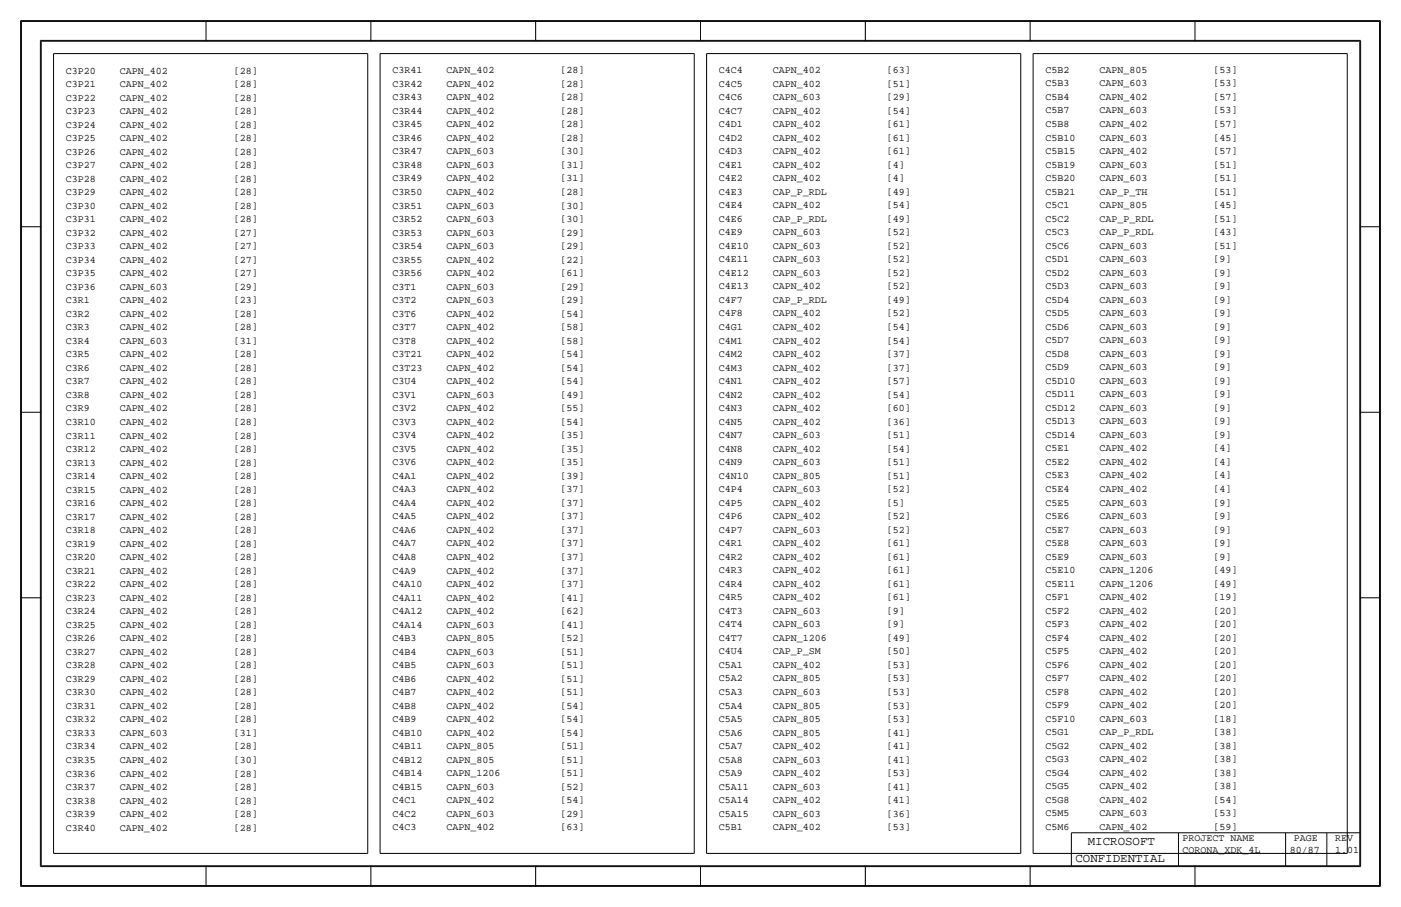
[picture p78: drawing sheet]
<svg xmlns="http://www.w3.org/2000/svg" width="432mm" height="279mm" viewBox="0 0 432 279" stroke-linecap="round" stroke-linejoin="round" font-family="sans-serif">
<defs><g id="words">
<g font-size="3.8">
<text x="335.3" y="260.3">MICROSOFT</text>
<text x="331.5" y="265.4">CONFIDENTIAL</text>
</g>
<g font-size="3.1">
<text x="20.3" y="22.6">C3P20</text>
<text x="37" y="22.6">CAPN_402</text>
<text x="72.1" y="22.6">[28]</text>
<text x="121" y="22.6">C3R41</text>
<text x="137.6" y="22.6">CAPN_402</text>
<text x="172.7" y="22.6">[28]</text>
<text x="221.6" y="22.5">C4C4</text>
<text x="238.2" y="22.5">CAPN_402</text>
<text x="273.4" y="22.5">[63]</text>
<text x="322.2" y="22.5">C5B2</text>
<text x="338.9" y="22.5">CAPN_805</text>
<text x="374" y="22.5">[53]</text>
<text x="20.3" y="26.8">C3P21</text>
<text x="37" y="26.8">CAPN_402</text>
<text x="72.1" y="26.8">[28]</text>
<text x="121" y="26.8">C3R42</text>
<text x="137.6" y="26.8">CAPN_402</text>
<text x="172.7" y="26.8">[28]</text>
<text x="221.6" y="26.7">C4C5</text>
<text x="238.2" y="26.7">CAPN_402</text>
<text x="273.4" y="26.7">[51]</text>
<text x="322.2" y="26.6">C5B3</text>
<text x="338.9" y="26.6">CAPN_603</text>
<text x="374" y="26.6">[53]</text>
<text x="20.3" y="35.1">C3P23</text>
<text x="20.3" y="31">C3P22</text>
<text x="37" y="35.1">CAPN_402</text>
<text x="37" y="31">CAPN_402</text>
<text x="72.1" y="35.1">[28]</text>
<text x="72.1" y="31">[28]</text>
<text x="121" y="35.1">C3R44</text>
<text x="121" y="30.9">C3R43</text>
<text x="137.6" y="35.1">CAPN_402</text>
<text x="137.6" y="30.9">CAPN_402</text>
<text x="172.7" y="35.1">[28]</text>
<text x="172.7" y="30.9">[28]</text>
<text x="221.6" y="35">C4C7</text>
<text x="221.6" y="30.9">C4C6</text>
<text x="238.2" y="35">CAPN_402</text>
<text x="238.2" y="30.9">CAPN_603</text>
<text x="273.4" y="35">[54]</text>
<text x="273.4" y="30.9">[29]</text>
<text x="322.2" y="35">C5B7</text>
<text x="322.2" y="30.8">C5B4</text>
<text x="338.9" y="35">CAPN_603</text>
<text x="338.9" y="30.8">CAPN_402</text>
<text x="374" y="35">[53]</text>
<text x="374" y="30.8">[57]</text>
<text x="20.3" y="39.3">C3P24</text>
<text x="37" y="39.3">CAPN_402</text>
<text x="72.1" y="39.3">[28]</text>
<text x="121" y="39.2">C3R45</text>
<text x="137.6" y="39.2">CAPN_402</text>
<text x="172.7" y="39.2">[28]</text>
<text x="221.6" y="39.2">C4D1</text>
<text x="238.2" y="39.2">CAPN_402</text>
<text x="273.4" y="39.2">[61]</text>
<text x="322.2" y="39.1">C5B8</text>
<text x="338.9" y="39.1">CAPN_402</text>
<text x="374" y="39.1">[57]</text>
<text x="20.3" y="47.6">C3P26</text>
<text x="20.3" y="43.5">C3P25</text>
<text x="37" y="47.6">CAPN_402</text>
<text x="37" y="43.5">CAPN_402</text>
<text x="72.1" y="47.6">[28]</text>
<text x="72.1" y="43.5">[28]</text>
<text x="121" y="47.6">C3R47</text>
<text x="121" y="43.4">C3R46</text>
<text x="137.6" y="47.6">CAPN_603</text>
<text x="137.6" y="43.4">CAPN_402</text>
<text x="172.7" y="47.6">[30]</text>
<text x="172.7" y="43.4">[28]</text>
<text x="221.6" y="47.5">C4D3</text>
<text x="221.6" y="43.3">C4D2</text>
<text x="238.2" y="47.5">CAPN_402</text>
<text x="238.2" y="43.3">CAPN_402</text>
<text x="273.4" y="47.5">[61]</text>
<text x="273.4" y="43.3">[61]</text>
<text x="322.2" y="47.5">C5B15</text>
<text x="322.2" y="43.3">C5B10</text>
<text x="338.9" y="47.5">CAPN_402</text>
<text x="338.9" y="43.3">CAPN_603</text>
<text x="374" y="47.5">[57]</text>
<text x="374" y="43.3">[45]</text>
<text x="20.3" y="51.8">C3P27</text>
<text x="37" y="51.8">CAPN_402</text>
<text x="72.1" y="51.8">[28]</text>
<text x="121" y="51.7">C3R48</text>
<text x="137.6" y="51.7">CAPN_603</text>
<text x="172.7" y="51.7">[31]</text>
<text x="221.6" y="51.7">C4E1</text>
<text x="238.2" y="51.7">CAPN_402</text>
<text x="273.4" y="51.7">[4]</text>
<text x="322.2" y="51.6">C5B19</text>
<text x="338.9" y="51.6">CAPN_603</text>
<text x="374" y="51.6">[51]</text>
<text x="20.3" y="56">C3P28</text>
<text x="37" y="56">CAPN_402</text>
<text x="72.1" y="56">[28]</text>
<text x="121" y="55.9">C3R49</text>
<text x="137.6" y="55.9">CAPN_402</text>
<text x="172.7" y="55.9">[31]</text>
<text x="221.6" y="55.8">C4E2</text>
<text x="238.2" y="55.8">CAPN_402</text>
<text x="273.4" y="55.8">[4]</text>
<text x="322.2" y="59.9">C5B21</text>
<text x="322.2" y="55.8">C5B20</text>
<text x="338.9" y="59.9">CAP_P_TH</text>
<text x="338.9" y="55.8">CAPN_603</text>
<text x="374" y="59.9">[51]</text>
<text x="374" y="55.8">[51]</text>
<text x="20.3" y="64.3">C3P30</text>
<text x="20.3" y="60.1">C3P29</text>
<text x="37" y="64.3">CAPN_402</text>
<text x="37" y="60.1">CAPN_402</text>
<text x="72.1" y="64.3">[28]</text>
<text x="72.1" y="60.1">[28]</text>
<text x="121" y="64.2">C3R51</text>
<text x="121" y="60.1">C3R50</text>
<text x="137.6" y="64.2">CAPN_603</text>
<text x="137.6" y="60.1">CAPN_402</text>
<text x="172.7" y="64.2">[30]</text>
<text x="172.7" y="60.1">[28]</text>
<text x="221.6" y="64.2">C4E4</text>
<text x="221.6" y="60">C4E3</text>
<text x="238.2" y="64.2">CAPN_402</text>
<text x="238.2" y="60">CAP_P_RDL</text>
<text x="273.4" y="64.2">[54]</text>
<text x="273.4" y="60">[49]</text>
<text x="322.2" y="64.1">C5C1</text>
<text x="338.9" y="64.1">CAPN_805</text>
<text x="374" y="64.1">[45]</text>
<text x="20.3" y="68.5">C3P31</text>
<text x="37" y="68.5">CAPN_402</text>
<text x="72.1" y="68.5">[28]</text>
<text x="121" y="68.4">C3R52</text>
<text x="137.6" y="68.4">CAPN_603</text>
<text x="172.7" y="68.4">[30]</text>
<text x="221.6" y="68.3">C4E6</text>
<text x="238.2" y="68.3">CAP_P_RDL</text>
<text x="273.4" y="68.3">[49]</text>
<text x="322.2" y="68.3">C5C2</text>
<text x="338.9" y="68.3">CAP_P_RDL</text>
<text x="374" y="68.3">[51]</text>
<text x="20.3" y="76.8">C3P33</text>
<text x="20.3" y="72.6">C3P32</text>
<text x="37" y="76.8">CAPN_402</text>
<text x="37" y="72.6">CAPN_402</text>
<text x="72.1" y="76.8">[27]</text>
<text x="72.1" y="72.6">[27]</text>
<text x="121" y="76.7">C3R54</text>
<text x="121" y="72.6">C3R53</text>
<text x="137.6" y="76.7">CAPN_603</text>
<text x="137.6" y="72.6">CAPN_603</text>
<text x="172.7" y="76.7">[29]</text>
<text x="172.7" y="72.6">[29]</text>
<text x="221.6" y="76.7">C4E10</text>
<text x="221.6" y="72.5">C4E9</text>
<text x="238.2" y="76.7">CAPN_603</text>
<text x="238.2" y="72.5">CAPN_603</text>
<text x="273.4" y="76.7">[52]</text>
<text x="273.4" y="72.5">[52]</text>
<text x="322.2" y="76.6">C5C6</text>
<text x="322.2" y="72.4">C5C3</text>
<text x="338.9" y="76.6">CAPN_603</text>
<text x="338.9" y="72.4">CAP_P_RDL</text>
<text x="374" y="76.6">[51]</text>
<text x="374" y="72.4">[43]</text>
<text x="20.3" y="81">C3P34</text>
<text x="37" y="81">CAPN_402</text>
<text x="72.1" y="81">[27]</text>
<text x="121" y="80.9">C3R55</text>
<text x="137.6" y="80.9">CAPN_402</text>
<text x="172.7" y="80.9">[22]</text>
<text x="221.6" y="80.8">C4E11</text>
<text x="238.2" y="80.8">CAPN_603</text>
<text x="273.4" y="80.8">[52]</text>
<text x="322.2" y="80.8">C5D1</text>
<text x="338.9" y="80.8">CAPN_603</text>
<text x="374" y="80.8">[9]</text>
<text x="20.3" y="89.3">C3P36</text>
<text x="20.3" y="85.1">C3P35</text>
<text x="37" y="89.3">CAPN_603</text>
<text x="37" y="85.1">CAPN_402</text>
<text x="72.1" y="89.3">[29]</text>
<text x="72.1" y="85.1">[27]</text>
<text x="121" y="89.2">C3T1</text>
<text x="121" y="85.1">C3R56</text>
<text x="137.6" y="89.2">CAPN_603</text>
<text x="137.6" y="85.1">CAPN_402</text>
<text x="172.7" y="89.2">[29]</text>
<text x="172.7" y="85.1">[61]</text>
<text x="221.6" y="89.2">C4E13</text>
<text x="221.6" y="85">C4E12</text>
<text x="238.2" y="89.2">CAPN_402</text>
<text x="238.2" y="85">CAPN_603</text>
<text x="273.4" y="89.2">[52]</text>
<text x="273.4" y="85">[52]</text>
<text x="322.2" y="89.1">C5D3</text>
<text x="322.2" y="84.9">C5D2</text>
<text x="338.9" y="89.1">CAPN_603</text>
<text x="338.9" y="84.9">CAPN_603</text>
<text x="374" y="89.1">[9]</text>
<text x="374" y="84.9">[9]</text>
<text x="20.3" y="93.4">C3R1</text>
<text x="37" y="93.4">CAPN_402</text>
<text x="72.1" y="93.4">[23]</text>
<text x="121" y="93.4">C3T2</text>
<text x="137.6" y="93.4">CAPN_603</text>
<text x="172.7" y="93.4">[29]</text>
<text x="221.6" y="93.3">C4F7</text>
<text x="238.2" y="93.3">CAP_P_RDL</text>
<text x="273.4" y="93.3">[49]</text>
<text x="322.2" y="93.3">C5D4</text>
<text x="338.9" y="93.3">CAPN_603</text>
<text x="374" y="93.3">[9]</text>
<text x="20.3" y="101.8">C3R3</text>
<text x="20.3" y="97.6">C3R2</text>
<text x="37" y="101.8">CAPN_402</text>
<text x="37" y="97.6">CAPN_402</text>
<text x="72.1" y="101.8">[28]</text>
<text x="72.1" y="97.6">[28]</text>
<text x="121" y="101.7">C3T7</text>
<text x="121" y="97.5">C3T6</text>
<text x="137.6" y="101.7">CAPN_402</text>
<text x="137.6" y="97.5">CAPN_402</text>
<text x="172.7" y="101.7">[58]</text>
<text x="172.7" y="97.5">[54]</text>
<text x="221.6" y="101.7">C4G1</text>
<text x="221.6" y="97.5">C4F8</text>
<text x="238.2" y="101.7">CAPN_402</text>
<text x="238.2" y="97.5">CAPN_402</text>
<text x="273.4" y="101.7">[54]</text>
<text x="273.4" y="97.5">[52]</text>
<text x="322.2" y="101.6">C5D6</text>
<text x="322.2" y="97.4">C5D5</text>
<text x="338.9" y="101.6">CAPN_603</text>
<text x="338.9" y="97.4">CAPN_603</text>
<text x="374" y="101.6">[9]</text>
<text x="374" y="97.4">[9]</text>
<text x="20.3" y="105.9">C3R4</text>
<text x="37" y="105.9">CAPN_603</text>
<text x="72.1" y="105.9">[31]</text>
<text x="121" y="105.9">C3T8</text>
<text x="137.6" y="105.9">CAPN_402</text>
<text x="172.7" y="105.9">[58]</text>
<text x="221.6" y="105.8">C4M1</text>
<text x="238.2" y="105.8">CAPN_402</text>
<text x="273.4" y="105.8">[54]</text>
<text x="322.2" y="105.8">C5D7</text>
<text x="338.9" y="105.8">CAPN_603</text>
<text x="374" y="105.8">[9]</text>
<text x="20.3" y="110.1">C3R5</text>
<text x="37" y="110.1">CAPN_402</text>
<text x="72.1" y="110.1">[28]</text>
<text x="121" y="110">C3T21</text>
<text x="137.6" y="110">CAPN_402</text>
<text x="172.7" y="110">[54]</text>
<text x="221.6" y="110">C4M2</text>
<text x="238.2" y="110">CAPN_402</text>
<text x="273.4" y="110">[37]</text>
<text x="322.2" y="109.9">C5D8</text>
<text x="338.9" y="109.9">CAPN_603</text>
<text x="374" y="109.9">[9]</text>
<text x="20.3" y="118.4">C3R7</text>
<text x="20.3" y="114.3">C3R6</text>
<text x="37" y="118.4">CAPN_402</text>
<text x="37" y="114.3">CAPN_402</text>
<text x="72.1" y="118.4">[28]</text>
<text x="72.1" y="114.3">[28]</text>
<text x="121" y="118.4">C3U4</text>
<text x="121" y="114.2">C3T23</text>
<text x="137.6" y="118.4">CAPN_402</text>
<text x="137.6" y="114.2">CAPN_402</text>
<text x="172.7" y="118.4">[54]</text>
<text x="172.7" y="114.2">[54]</text>
<text x="221.6" y="118.3">C4N1</text>
<text x="221.6" y="114.1">C4M3</text>
<text x="238.2" y="118.3">CAPN_402</text>
<text x="238.2" y="114.1">CAPN_402</text>
<text x="273.4" y="118.3">[57]</text>
<text x="273.4" y="114.1">[37]</text>
<text x="322.2" y="118.2">C5D10</text>
<text x="322.2" y="114.1">C5D9</text>
<text x="338.9" y="118.2">CAPN_603</text>
<text x="338.9" y="114.1">CAPN_603</text>
<text x="374" y="118.2">[9]</text>
<text x="374" y="114.1">[9]</text>
<text x="20.3" y="122.6">C3R8</text>
<text x="37" y="122.6">CAPN_402</text>
<text x="72.1" y="122.6">[28]</text>
<text x="121" y="122.5">C3V1</text>
<text x="137.6" y="122.5">CAPN_603</text>
<text x="172.7" y="122.5">[49]</text>
<text x="221.6" y="122.5">C4N2</text>
<text x="238.2" y="122.5">CAPN_402</text>
<text x="273.4" y="122.5">[54]</text>
<text x="322.2" y="122.4">C5D11</text>
<text x="338.9" y="122.4">CAPN_603</text>
<text x="374" y="122.4">[9]</text>
<text x="20.3" y="130.9">C3R10</text>
<text x="20.3" y="126.8">C3R9</text>
<text x="37" y="130.9">CAPN_402</text>
<text x="37" y="126.8">CAPN_402</text>
<text x="72.1" y="130.9">[28]</text>
<text x="72.1" y="126.8">[28]</text>
<text x="121" y="130.9">C3V3</text>
<text x="121" y="126.7">C3V2</text>
<text x="137.6" y="130.9">CAPN_402</text>
<text x="137.6" y="126.7">CAPN_402</text>
<text x="172.7" y="130.9">[54]</text>
<text x="172.7" y="126.7">[55]</text>
<text x="221.6" y="130.8">C4N5</text>
<text x="221.6" y="126.6">C4N3</text>
<text x="238.2" y="130.8">CAPN_402</text>
<text x="238.2" y="126.6">CAPN_402</text>
<text x="273.4" y="130.8">[36]</text>
<text x="273.4" y="126.6">[60]</text>
<text x="322.2" y="130.7">C5D13</text>
<text x="322.2" y="126.6">C5D12</text>
<text x="338.9" y="130.7">CAPN_603</text>
<text x="338.9" y="126.6">CAPN_603</text>
<text x="374" y="130.7">[9]</text>
<text x="374" y="126.6">[9]</text>
<text x="20.3" y="135.1">C3R11</text>
<text x="37" y="135.1">CAPN_402</text>
<text x="72.1" y="135.1">[28]</text>
<text x="121" y="135">C3V4</text>
<text x="137.6" y="135">CAPN_402</text>
<text x="172.7" y="135">[35]</text>
<text x="221.6" y="135">C4N7</text>
<text x="238.2" y="135">CAPN_603</text>
<text x="273.4" y="135">[51]</text>
<text x="322.2" y="134.9">C5D14</text>
<text x="338.9" y="134.9">CAPN_603</text>
<text x="374" y="134.9">[9]</text>
<text x="20.3" y="143.4">C3R13</text>
<text x="20.3" y="139.3">C3R12</text>
<text x="37" y="143.4">CAPN_402</text>
<text x="37" y="139.3">CAPN_402</text>
<text x="72.1" y="143.4">[28]</text>
<text x="72.1" y="139.3">[28]</text>
<text x="121" y="143.4">C3V6</text>
<text x="121" y="139.2">C3V5</text>
<text x="137.6" y="143.4">CAPN_402</text>
<text x="137.6" y="139.2">CAPN_402</text>
<text x="172.7" y="143.4">[35]</text>
<text x="172.7" y="139.2">[35]</text>
<text x="221.6" y="143.3">C4N9</text>
<text x="221.6" y="139.1">C4N8</text>
<text x="238.2" y="143.3">CAPN_603</text>
<text x="238.2" y="139.1">CAPN_402</text>
<text x="273.4" y="143.3">[51]</text>
<text x="273.4" y="139.1">[54]</text>
<text x="322.2" y="143.2">C5E2</text>
<text x="322.2" y="139.1">C5E1</text>
<text x="338.9" y="143.2">CAPN_402</text>
<text x="338.9" y="139.1">CAPN_402</text>
<text x="374" y="143.2">[4]</text>
<text x="374" y="139.1">[4]</text>
<text x="20.3" y="147.6">C3R14</text>
<text x="37" y="147.6">CAPN_402</text>
<text x="72.1" y="147.6">[28]</text>
<text x="121" y="147.5">C4A1</text>
<text x="137.6" y="147.5">CAPN_402</text>
<text x="172.7" y="147.5">[39]</text>
<text x="221.6" y="147.5">C4N10</text>
<text x="238.2" y="147.5">CAPN_805</text>
<text x="273.4" y="147.5">[51]</text>
<text x="322.2" y="147.4">C5E3</text>
<text x="338.9" y="147.4">CAPN_402</text>
<text x="374" y="147.4">[4]</text>
<text x="20.3" y="155.9">C3R16</text>
<text x="20.3" y="151.7">C3R15</text>
<text x="37" y="155.9">CAPN_402</text>
<text x="37" y="151.7">CAPN_402</text>
<text x="72.1" y="155.9">[28]</text>
<text x="72.1" y="151.7">[28]</text>
<text x="121" y="155.9">C4A4</text>
<text x="121" y="151.7">C4A3</text>
<text x="137.6" y="155.9">CAPN_402</text>
<text x="137.6" y="151.7">CAPN_402</text>
<text x="172.7" y="155.9">[37]</text>
<text x="172.7" y="151.7">[37]</text>
<text x="221.6" y="155.8">C4P5</text>
<text x="221.6" y="151.6">C4P4</text>
<text x="238.2" y="155.8">CAPN_402</text>
<text x="238.2" y="151.6">CAPN_603</text>
<text x="273.4" y="155.8">[5]</text>
<text x="273.4" y="151.6">[52]</text>
<text x="322.2" y="155.7">C5E5</text>
<text x="322.2" y="151.6">C5E4</text>
<text x="338.9" y="155.7">CAPN_603</text>
<text x="338.9" y="151.6">CAPN_402</text>
<text x="374" y="155.7">[9]</text>
<text x="374" y="151.6">[4]</text>
<text x="20.3" y="160.1">C3R17</text>
<text x="37" y="160.1">CAPN_402</text>
<text x="72.1" y="160.1">[28]</text>
<text x="121" y="160">C4A5</text>
<text x="137.6" y="160">CAPN_402</text>
<text x="172.7" y="160">[37]</text>
<text x="221.6" y="160">C4P6</text>
<text x="238.2" y="160">CAPN_402</text>
<text x="273.4" y="160">[52]</text>
<text x="322.2" y="159.9">C5E6</text>
<text x="338.9" y="159.9">CAPN_603</text>
<text x="374" y="159.9">[9]</text>
<text x="20.3" y="164.2">C3R18</text>
<text x="37" y="164.2">CAPN_402</text>
<text x="72.1" y="164.2">[28]</text>
<text x="121" y="164.2">C4A6</text>
<text x="137.6" y="164.2">CAPN_402</text>
<text x="172.7" y="164.2">[37]</text>
<text x="221.6" y="164.1">C4P7</text>
<text x="238.2" y="164.1">CAPN_603</text>
<text x="273.4" y="164.1">[52]</text>
<text x="322.2" y="164.1">C5E7</text>
<text x="338.9" y="164.1">CAPN_603</text>
<text x="374" y="164.1">[9]</text>
<text x="20.3" y="172.6">C3R20</text>
<text x="20.3" y="168.4">C3R19</text>
<text x="37" y="172.6">CAPN_402</text>
<text x="37" y="168.4">CAPN_402</text>
<text x="72.1" y="172.6">[28]</text>
<text x="72.1" y="168.4">[28]</text>
<text x="121" y="172.5">C4A8</text>
<text x="121" y="168.3">C4A7</text>
<text x="137.6" y="172.5">CAPN_402</text>
<text x="137.6" y="168.3">CAPN_402</text>
<text x="172.7" y="172.5">[37]</text>
<text x="172.7" y="168.3">[37]</text>
<text x="221.6" y="172.4">C4R2</text>
<text x="221.6" y="168.3">C4R1</text>
<text x="238.2" y="172.4">CAPN_402</text>
<text x="238.2" y="168.3">CAPN_402</text>
<text x="273.4" y="172.4">[61]</text>
<text x="273.4" y="168.3">[61]</text>
<text x="322.2" y="172.4">C5E9</text>
<text x="322.2" y="168.2">C5E8</text>
<text x="338.9" y="172.4">CAPN_603</text>
<text x="338.9" y="168.2">CAPN_603</text>
<text x="374" y="172.4">[9]</text>
<text x="374" y="168.2">[9]</text>
<text x="20.3" y="176.7">C3R21</text>
<text x="37" y="176.7">CAPN_402</text>
<text x="72.1" y="176.7">[28]</text>
<text x="121" y="176.7">C4A9</text>
<text x="137.6" y="176.7">CAPN_402</text>
<text x="172.7" y="176.7">[37]</text>
<text x="221.6" y="176.6">C4R3</text>
<text x="238.2" y="176.6">CAPN_402</text>
<text x="273.4" y="176.6">[61]</text>
<text x="322.2" y="176.6">C5E10</text>
<text x="338.9" y="176.6">CAPN_1206</text>
<text x="374" y="176.6">[49]</text>
<text x="20.3" y="185.1">C3R23</text>
<text x="20.3" y="180.9">C3R22</text>
<text x="37" y="185.1">CAPN_402</text>
<text x="37" y="180.9">CAPN_402</text>
<text x="72.1" y="185.1">[28]</text>
<text x="72.1" y="180.9">[28]</text>
<text x="121" y="185">C4A11</text>
<text x="121" y="180.8">C4A10</text>
<text x="137.6" y="185">CAPN_402</text>
<text x="137.6" y="180.8">CAPN_402</text>
<text x="172.7" y="185">[41]</text>
<text x="172.7" y="180.8">[37]</text>
<text x="221.6" y="184.9">C4R5</text>
<text x="221.6" y="180.8">C4R4</text>
<text x="238.2" y="184.9">CAPN_402</text>
<text x="238.2" y="180.8">CAPN_402</text>
<text x="273.4" y="184.9">[61]</text>
<text x="273.4" y="180.8">[61]</text>
<text x="322.2" y="184.9">C5F1</text>
<text x="322.2" y="180.7">C5E11</text>
<text x="338.9" y="184.9">CAPN_402</text>
<text x="338.9" y="180.7">CAPN_1206</text>
<text x="374" y="184.9">[19]</text>
<text x="374" y="180.7">[49]</text>
<text x="20.3" y="189.2">C3R24</text>
<text x="37" y="189.2">CAPN_402</text>
<text x="72.1" y="189.2">[28]</text>
<text x="121" y="189.2">C4A12</text>
<text x="137.6" y="189.2">CAPN_402</text>
<text x="172.7" y="189.2">[62]</text>
<text x="221.6" y="189.1">C4T3</text>
<text x="238.2" y="189.1">CAPN_603</text>
<text x="273.4" y="189.1">[9]</text>
<text x="322.2" y="189">C5F2</text>
<text x="338.9" y="189">CAPN_402</text>
<text x="374" y="189">[20]</text>
<text x="20.3" y="197.6">C3R26</text>
<text x="20.3" y="193.4">C3R25</text>
<text x="37" y="197.6">CAPN_402</text>
<text x="37" y="193.4">CAPN_402</text>
<text x="72.1" y="197.6">[28]</text>
<text x="72.1" y="193.4">[28]</text>
<text x="121" y="197.5">C4B3</text>
<text x="121" y="193.3">C4A14</text>
<text x="137.6" y="197.5">CAPN_805</text>
<text x="137.6" y="193.3">CAPN_603</text>
<text x="172.7" y="197.5">[52]</text>
<text x="172.7" y="193.3">[41]</text>
<text x="221.6" y="197.4">C4T7</text>
<text x="221.6" y="193.3">C4T4</text>
<text x="238.2" y="197.4">CAPN_1206</text>
<text x="238.2" y="193.3">CAPN_603</text>
<text x="273.4" y="197.4">[49]</text>
<text x="273.4" y="193.3">[9]</text>
<text x="322.2" y="197.4">C5F4</text>
<text x="322.2" y="193.2">C5F3</text>
<text x="338.9" y="197.4">CAPN_402</text>
<text x="338.9" y="193.2">CAPN_402</text>
<text x="374" y="197.4">[20]</text>
<text x="374" y="193.2">[20]</text>
<text x="20.3" y="201.7">C3R27</text>
<text x="37" y="201.7">CAPN_402</text>
<text x="72.1" y="201.7">[28]</text>
<text x="121" y="201.7">C4B4</text>
<text x="137.6" y="201.7">CAPN_603</text>
<text x="172.7" y="201.7">[51]</text>
<text x="221.6" y="201.6">C4U4</text>
<text x="238.2" y="201.6">CAP_P_SM</text>
<text x="273.4" y="201.6">[50]</text>
<text x="322.2" y="201.5">C5F5</text>
<text x="338.9" y="201.5">CAPN_402</text>
<text x="374" y="201.5">[20]</text>
<text x="20.3" y="205.9">C3R28</text>
<text x="37" y="205.9">CAPN_402</text>
<text x="72.1" y="205.9">[28]</text>
<text x="121" y="210">C4B6</text>
<text x="121" y="205.8">C4B5</text>
<text x="137.6" y="210">CAPN_402</text>
<text x="137.6" y="205.8">CAPN_603</text>
<text x="172.7" y="210">[51]</text>
<text x="172.7" y="205.8">[51]</text>
<text x="221.6" y="209.9">C5A2</text>
<text x="221.6" y="205.8">C5A1</text>
<text x="238.2" y="209.9">CAPN_805</text>
<text x="238.2" y="205.8">CAPN_402</text>
<text x="273.4" y="209.9">[53]</text>
<text x="273.4" y="205.8">[53]</text>
<text x="322.2" y="209.9">C5F7</text>
<text x="322.2" y="205.7">C5F6</text>
<text x="338.9" y="209.9">CAPN_402</text>
<text x="338.9" y="205.7">CAPN_402</text>
<text x="374" y="209.9">[20]</text>
<text x="374" y="205.7">[20]</text>
<text x="20.3" y="214.2">C3R30</text>
<text x="20.3" y="210.1">C3R29</text>
<text x="37" y="214.2">CAPN_402</text>
<text x="37" y="210.1">CAPN_402</text>
<text x="72.1" y="214.2">[28]</text>
<text x="72.1" y="210.1">[28]</text>
<text x="121" y="214.2">C4B7</text>
<text x="137.6" y="214.2">CAPN_402</text>
<text x="172.7" y="214.2">[51]</text>
<text x="221.6" y="214.1">C5A3</text>
<text x="238.2" y="214.1">CAPN_603</text>
<text x="273.4" y="214.1">[53]</text>
<text x="322.2" y="214">C5F8</text>
<text x="338.9" y="214">CAPN_402</text>
<text x="374" y="214">[20]</text>
<text x="20.3" y="218.4">C3R31</text>
<text x="37" y="218.4">CAPN_402</text>
<text x="72.1" y="218.4">[28]</text>
<text x="121" y="218.3">C4B8</text>
<text x="137.6" y="218.3">CAPN_402</text>
<text x="172.7" y="218.3">[54]</text>
<text x="221.6" y="218.3">C5A4</text>
<text x="238.2" y="218.3">CAPN_805</text>
<text x="273.4" y="218.3">[53]</text>
<text x="322.2" y="218.2">C5F9</text>
<text x="338.9" y="218.2">CAPN_402</text>
<text x="374" y="218.2">[20]</text>
<text x="20.3" y="226.7">C3R33</text>
<text x="20.3" y="222.5">C3R32</text>
<text x="37" y="226.7">CAPN_603</text>
<text x="37" y="222.5">CAPN_402</text>
<text x="72.1" y="226.7">[31]</text>
<text x="72.1" y="222.5">[28]</text>
<text x="121" y="226.6">C4B10</text>
<text x="121" y="222.5">C4B9</text>
<text x="137.6" y="226.6">CAPN_402</text>
<text x="137.6" y="222.5">CAPN_402</text>
<text x="172.7" y="226.6">[54]</text>
<text x="172.7" y="222.5">[54]</text>
<text x="221.6" y="226.6">C5A6</text>
<text x="221.6" y="222.4">C5A5</text>
<text x="238.2" y="226.6">CAPN_805</text>
<text x="238.2" y="222.4">CAPN_805</text>
<text x="273.4" y="226.6">[41]</text>
<text x="273.4" y="222.4">[53]</text>
<text x="322.2" y="226.5">C5G1</text>
<text x="322.2" y="222.4">C5F10</text>
<text x="338.9" y="226.5">CAP_P_RDL</text>
<text x="338.9" y="222.4">CAPN_603</text>
<text x="374" y="226.5">[38]</text>
<text x="374" y="222.4">[18]</text>
<text x="20.3" y="230.9">C3R34</text>
<text x="37" y="230.9">CAPN_402</text>
<text x="72.1" y="230.9">[28]</text>
<text x="121" y="230.8">C4B11</text>
<text x="137.6" y="230.8">CAPN_805</text>
<text x="172.7" y="230.8">[51]</text>
<text x="221.6" y="230.8">C5A7</text>
<text x="238.2" y="230.8">CAPN_402</text>
<text x="273.4" y="230.8">[41]</text>
<text x="322.2" y="230.7">C5G2</text>
<text x="338.9" y="230.7">CAPN_402</text>
<text x="374" y="230.7">[38]</text>
<text x="20.3" y="239.2">C3R36</text>
<text x="20.3" y="235">C3R35</text>
<text x="37" y="239.2">CAPN_402</text>
<text x="37" y="235">CAPN_402</text>
<text x="72.1" y="239.2">[28]</text>
<text x="72.1" y="235">[30]</text>
<text x="121" y="239.1">C4B14</text>
<text x="121" y="235">C4B12</text>
<text x="137.6" y="239.1">CAPN_1206</text>
<text x="137.6" y="235">CAPN_805</text>
<text x="172.7" y="239.1">[51]</text>
<text x="172.7" y="235">[51]</text>
<text x="221.6" y="239.1">C5A9</text>
<text x="221.6" y="234.9">C5A8</text>
<text x="238.2" y="239.1">CAPN_402</text>
<text x="238.2" y="234.9">CAPN_603</text>
<text x="273.4" y="239.1">[53]</text>
<text x="273.4" y="234.9">[41]</text>
<text x="322.2" y="239">C5G4</text>
<text x="322.2" y="234.9">C5G3</text>
<text x="338.9" y="239">CAPN_402</text>
<text x="338.9" y="234.9">CAPN_402</text>
<text x="374" y="239">[38]</text>
<text x="374" y="234.9">[38]</text>
<text x="20.3" y="243.4">C3R37</text>
<text x="37" y="243.4">CAPN_402</text>
<text x="72.1" y="243.4">[28]</text>
<text x="121" y="243.3">C4B15</text>
<text x="137.6" y="243.3">CAPN_603</text>
<text x="172.7" y="243.3">[52]</text>
<text x="221.6" y="243.2">C5A11</text>
<text x="238.2" y="243.2">CAPN_603</text>
<text x="273.4" y="243.2">[41]</text>
<text x="322.2" y="243.2">C5G5</text>
<text x="338.9" y="243.2">CAPN_402</text>
<text x="374" y="243.2">[38]</text>
<text x="20.3" y="251.7">C3R39</text>
<text x="20.3" y="247.5">C3R38</text>
<text x="37" y="251.7">CAPN_402</text>
<text x="37" y="247.5">CAPN_402</text>
<text x="72.1" y="251.7">[28]</text>
<text x="72.1" y="247.5">[28]</text>
<text x="121" y="251.6">C4C2</text>
<text x="121" y="247.5">C4C1</text>
<text x="137.6" y="251.6">CAPN_603</text>
<text x="137.6" y="247.5">CAPN_402</text>
<text x="172.7" y="251.6">[29]</text>
<text x="172.7" y="247.5">[54]</text>
<text x="221.6" y="251.6">C5A15</text>
<text x="221.6" y="247.4">C5A14</text>
<text x="238.2" y="251.6">CAPN_603</text>
<text x="238.2" y="247.4">CAPN_402</text>
<text x="273.4" y="251.6">[36]</text>
<text x="273.4" y="247.4">[41]</text>
<text x="322.2" y="251.5">C5M5</text>
<text x="322.2" y="247.3">C5G8</text>
<text x="338.9" y="251.5">CAPN_603</text>
<text x="338.9" y="247.3">CAPN_402</text>
<text x="374" y="251.5">[53]</text>
<text x="374" y="247.3">[54]</text>
<text x="20.3" y="255.9">C3R40</text>
<text x="37" y="255.9">CAPN_402</text>
<text x="72.1" y="255.9">[28]</text>
<text x="121" y="255.8">C4C3</text>
<text x="137.6" y="255.8">CAPN_402</text>
<text x="172.7" y="255.8">[63]</text>
<text x="221.6" y="255.7">C5B1</text>
<text x="238.2" y="255.7">CAPN_402</text>
<text x="273.4" y="255.7">[53]</text>
<text x="322.2" y="255.7">C5M6</text>
<text x="338.9" y="255.7">CAPN_402</text>
<text x="374" y="255.7">[59]</text>
<text x="364.5" y="262.9">CORONA_XDK_4L</text>
<text x="364.5" y="259.1">PROJECT NAME</text>
<text x="397.5" y="262.9">80/87</text>
<text x="398.8" y="259.1">PAGE</text>
<text x="411.5" y="262.9">1.01</text>
<text x="411.5" y="259.1">REV</text>
</g>
</g></defs>
<!-- layer: Nets -->
<g fill="none" stroke="#000" stroke-width=".31">
<path d="M16.5 16.5v246.4zM16.5 16.5h96.8zM113.3 16.5v246.4zM117.1 16.5v246.4zM117.1 16.5h96.9zM214 16.5v246.4zM217.8 16.5v246.4zM217.8 16.5h96.8zM314.6 16.5v246.4zM318.4 16.5v246.4zM318.4 16.5h96.8zM415.2 16.5v246.4z"/>
<path d="M16.5 262.9h96.8zM117.1 262.9h96.9zM217.8 262.9h96.8zM318.4 262.9h96.8z"/>
</g>
<!-- layer: Page Border and Title Block -->
<g fill="none" stroke="#000" stroke-width=".31">
<path d="M6.3 6.3v266.7zM6.4 6.3h419zM6.6 6.6h418.6zM6.6 6.6v266.2zM12.4 12.4v254.6zM12.4 12.4h407zM12.7 12.7h406.4zM12.7 12.7v254zM63.5 6.3v6.4zM114.3 6.3v6.4zM165.1 6.3v6.4zM215.9 6.3v6.4z"/>
<path d="M266.7 6.3v6.4zM317.5 6.3v6.4zM368.3 6.3v6.4zM419.1 12.7v254zM419.4 12.4v254.6zM425.2 6.6v266.2zM425.4 6.3v266.7zM6.3 69.8h6.4zM419.1 69.8h6.3zM6.3 127h6.4zM419.1 127h6.3zM6.3 184.1h6.4z"/>
<path d="M419.1 184.1h6.3zM330.2 256.5v10.2zM330.2 256.5h88.9zM363.2 256.5v10.2zM396.2 256.5v10.2zM408.9 256.5v10.2zM6.4 273h419zM6.6 272.8h418.6zM12.4 267h407zM12.7 266.7h406.4zM63.5 266.7v6.3zM114.3 266.7v6.3z"/>
<path d="M165.1 266.7v6.3zM215.9 266.7v6.3zM266.7 266.7v6.3zM317.5 266.7v6.3zM368.3 266.7v6.3z"/>
</g>
<use href="#words"/>
</svg>
